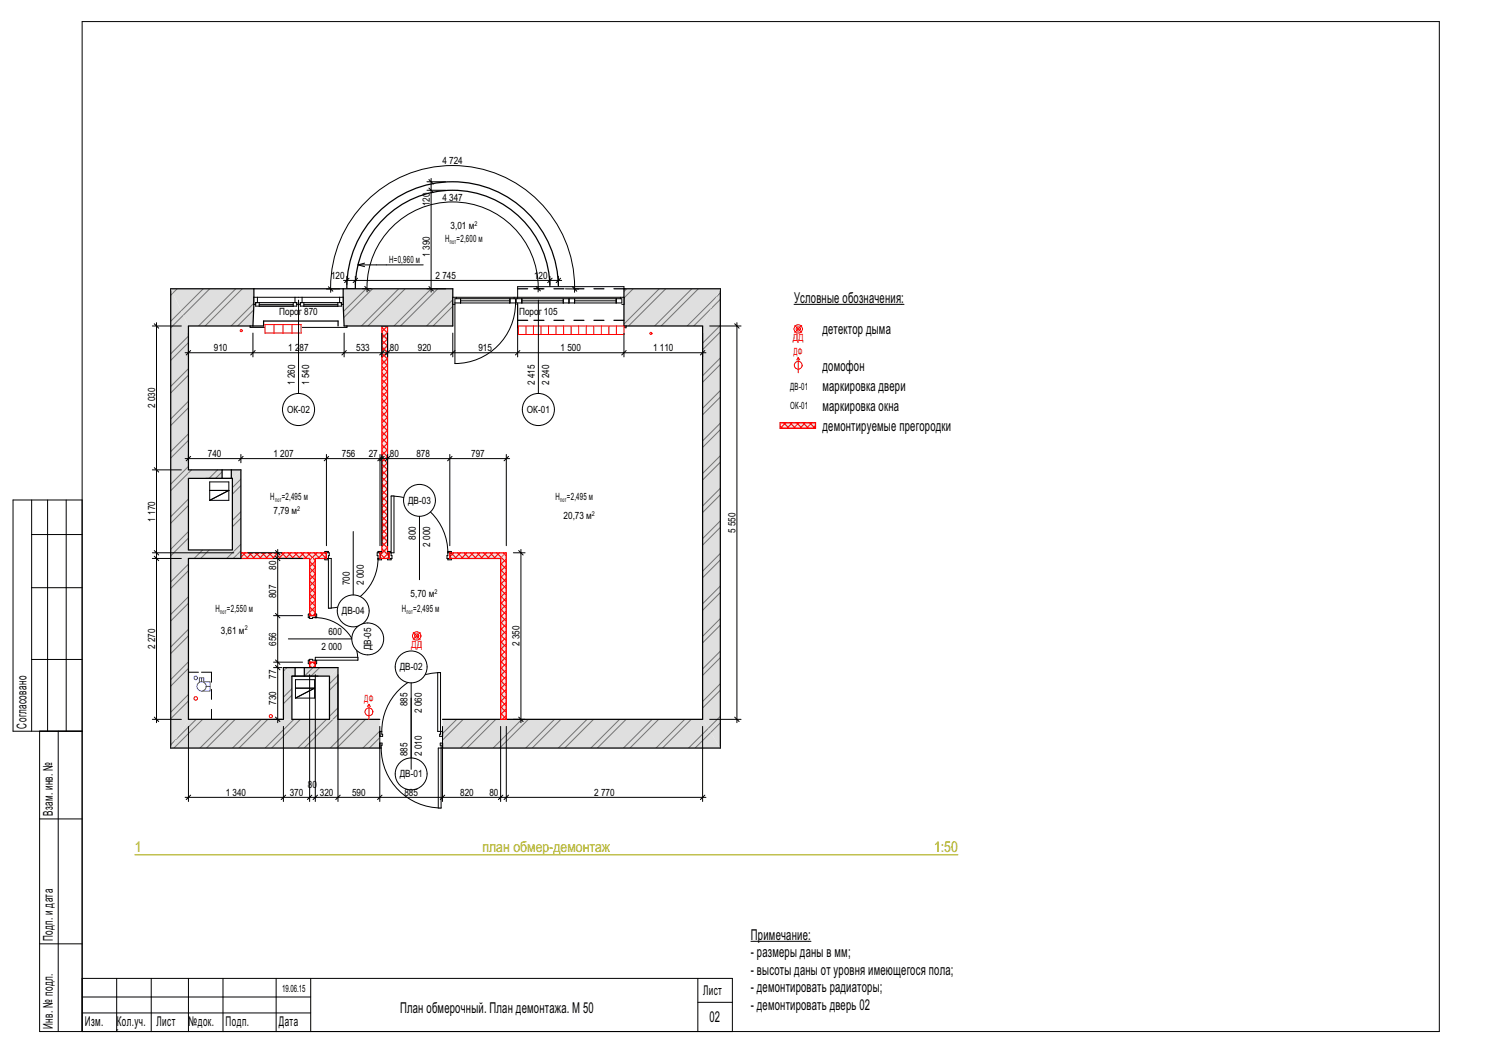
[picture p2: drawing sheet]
<svg xmlns="http://www.w3.org/2000/svg" width="420mm" height="297mm" viewBox="0 0 420 297" stroke-linecap="round" stroke-linejoin="round" font-family="sans-serif">
<defs><g id="words">
<g font-size="4.2">
<text x="224" y="85.4">Условные обозначения:</text>
<text x="232" y="94.3">детектор дыма</text>
<text x="232" y="104.5">домофон</text>
<text x="232" y="110.4">маркировка двери</text>
<text x="232" y="115.8">маркировка окна</text>
<text x="232" y="121.6">демонтируемые прегородки</text>
<text x="211.8" y="265.1">Примечание:</text>
<text x="211.8" y="270">- размеры даны в мм;</text>
<text x="211.8" y="275">- высоты даны от уровня имеющегося пола;</text>
<text x="211.8" y="279.9">- демонтировать радиаторы;</text>
<text x="112.8" y="285.8">План обмерочный. План демонтажа. М 50</text>
<text x="211.8" y="284.8">- демонтировать дверь 02</text>
<text x="200.1" y="288.3">02</text>
</g>
<g font-size="4.2" fill="#a5a500">
<text x="38" y="240.3">1</text>
<text x="136.1" y="240.3">план обмер-демонтаж</text>
<text x="263.5" y="240.3">1:50</text>
</g>
<g font-size="3.8">
<text x="7.4" y="205.5" transform="rotate(-90 7.4 205.5)">Согласовано</text>
<text x="14.9" y="230.2" transform="rotate(-90 14.9 230.2)">Взам. инв. №</text>
<text x="14.9" y="265.5" transform="rotate(-90 14.9 265.5)">Подп. и дата</text>
<text x="198.3" y="280.6">Лист</text>
<text x="14.9" y="290.2" transform="rotate(-90 14.9 290.2)">Инв. № подл.</text>
<text x="23.9" y="289.3">Изм.</text>
<text x="32.9" y="289.3">Кол.уч.</text>
<text x="44.2" y="289.3">Лист</text>
<text x="53.2" y="289.3">№док.</text>
<text x="63.6" y="289.3">Подп.</text>
<text x="78.6" y="289.3">Дата</text>
</g>
<g font-size="2.8">
<text x="124.8" y="46.3">4 724</text>
<text x="121.2" y="58.1" transform="rotate(-90 121.2 58.1)">120</text>
<text x="124.8" y="56.6">4 347</text>
<text x="127.1" y="64.6">3,01 м</text>
<text x="125.6" y="68.4">Н</text>
<text x="128.8" y="68.4">=2,600 м</text>
<text x="109.8" y="74.1">Н=0,960 м</text>
<text x="121.2" y="72.4" transform="rotate(-90 121.2 72.4)">1 390</text>
<text x="93.4" y="78.7">120</text>
<text x="122.9" y="78.7">2 745</text>
<text x="150.6" y="78.7">120</text>
<text x="78.8" y="88.9">Порог 870</text>
<text x="146.4" y="88.9">Порог 105</text>
<text x="60.3" y="99.1">910</text>
<text x="81.3" y="99.1">1 287</text>
<text x="100.5" y="99.1">533</text>
<text x="110" y="99.1">80</text>
<text x="117.9" y="99.1">920</text>
<text x="134.9" y="99.1">915</text>
<text x="158.1" y="99.1">1 500</text>
<text x="184.2" y="99.1">1 110</text>
<text x="83.2" y="106.6" transform="rotate(-90 83.2 106.6)">260</text>
<text x="87.2" y="106.6" transform="rotate(-90 87.2 106.6)">540</text>
<text x="150.9" y="106.6" transform="rotate(-90 150.9 106.6)">415</text>
<text x="154.9" y="106.6" transform="rotate(-90 154.9 106.6)">240</text>
<text x="83.2" y="108.6" transform="rotate(-90 83.2 108.6)">1</text>
<text x="87.2" y="108.6" transform="rotate(-90 87.2 108.6)">1</text>
<text x="150.9" y="108.6" transform="rotate(-90 150.9 108.6)">2</text>
<text x="154.9" y="108.6" transform="rotate(-90 154.9 108.6)">2</text>
<text x="222.9" y="109.9">ДВ-01</text>
<text x="43.7" y="115.1" transform="rotate(-90 43.7 115.1)">2 030</text>
<text x="81" y="116.5">ОК-02</text>
<text x="148.6" y="116.5">ОК-01</text>
<text x="222.9" y="115.3">ОК-01</text>
<text x="58.6" y="129">740</text>
<text x="77.1" y="129">1 207</text>
<text x="96.4" y="129">756</text>
<text x="104" y="129">27</text>
<text x="110" y="129">80</text>
<text x="117.5" y="129">878</text>
<text x="132.9" y="129">797</text>
<text x="76.2" y="141.2">Н</text>
<text x="79.5" y="141.2">=2,495 м</text>
<text x="115.1" y="142.1">ДВ-03</text>
<text x="156.7" y="141.2">Н</text>
<text x="159.9" y="141.2">=2,495 м</text>
<text x="43.7" y="147.1" transform="rotate(-90 43.7 147.1)">1 170</text>
<text x="77.1" y="145.1">7,79 м</text>
<text x="159" y="146.5">20,73 м</text>
<text x="117.3" y="152.2" transform="rotate(-90 117.3 152.2)">800</text>
<text x="121.3" y="154.2" transform="rotate(-90 121.3 154.2)">2</text>
<text x="121.3" y="152.2" transform="rotate(-90 121.3 152.2)">000</text>
<text x="207.5" y="150.3" transform="rotate(-90 207.5 150.3)">5 550</text>
<text x="77.9" y="160.7" transform="rotate(-90 77.9 160.7)">80</text>
<text x="98.6" y="165" transform="rotate(-90 98.6 165)">700</text>
<text x="102.6" y="165" transform="rotate(-90 102.6 165)">2</text>
<text x="102.6" y="163.1" transform="rotate(-90 102.6 163.1)">000</text>
<text x="60.8" y="172.6">Н</text>
<text x="64" y="172.6">=2,550 м</text>
<text x="77.9" y="168.8" transform="rotate(-90 77.9 168.8)">807</text>
<text x="96.4" y="173.3">ДВ-04</text>
<text x="113.3" y="172.6">Н</text>
<text x="115.8" y="168.4">5,70 м</text>
<text x="116.6" y="172.6">=2,495 м</text>
<text x="62.3" y="178.7">3,61 м</text>
<text x="92.6" y="179.2">600</text>
<text x="43.7" y="183.1" transform="rotate(-90 43.7 183.1)">2 270</text>
<text x="77.9" y="182.1" transform="rotate(-90 77.9 182.1)">656</text>
<text x="90.7" y="183.2">2</text>
<text x="92.6" y="183.2">000</text>
<text x="104.7" y="183.4" transform="rotate(-90 104.7 183.4)">ДВ-05</text>
<text x="146.5" y="182.3" transform="rotate(-90 146.5 182.3)">2 350</text>
<text x="77.9" y="191.5" transform="rotate(-90 77.9 191.5)">77</text>
<text x="112.8" y="189.1">ДВ-02</text>
<text x="77.9" y="198.8" transform="rotate(-90 77.9 198.8)">730</text>
<text x="115" y="199.2" transform="rotate(-90 115 199.2)">885</text>
<text x="119" y="201.1" transform="rotate(-90 119 201.1)">2</text>
<text x="119" y="199.2" transform="rotate(-90 119 199.2)">060</text>
<text x="115" y="213.3" transform="rotate(-90 115 213.3)">885</text>
<text x="119" y="213.3" transform="rotate(-90 119 213.3)">2</text>
<text x="119" y="211.3" transform="rotate(-90 119 211.3)">010</text>
<text x="112.8" y="219.3">ДВ-01</text>
<text x="63.7" y="224.5">1 340</text>
<text x="81.7" y="224.5">370</text>
<text x="86.9" y="222.2">80</text>
<text x="90.2" y="224.5">320</text>
<text x="99.3" y="224.5">590</text>
<text x="114.1" y="224.5">885</text>
<text x="129.8" y="224.5">820</text>
<text x="138" y="224.5">80</text>
<text x="167.6" y="224.5">2 770</text>
<text x="79.6" y="279.7">19.06.15</text>
</g>
<g font-size="2.8" fill="#f00">
<text x="223.6" y="96.1">ДД</text>
<text x="223.8" y="100.2">ДФ</text>
<text x="116" y="182.7">ДД</text>
<text x="102.7" y="198">ДФ</text>
</g>
<g font-size="1.9">
<text x="133.8" y="63.6">2</text>
<text x="126.9" y="68.8">пот</text>
<text x="77.6" y="141.6">пот</text>
<text x="158" y="141.6">пот</text>
<text x="83.9" y="144.1">2</text>
<text x="167" y="145.5">2</text>
<text x="122.5" y="167.4">2</text>
<text x="62.1" y="173.1">пот</text>
<text x="114.7" y="173.1">пот</text>
<text x="69" y="177.7">2</text>
</g>
<text font-size="1.4" fill="#fff" x="2.8" y="291">GSPublisherEngine 0.0.100.100</text>
</g></defs>
<g fill="none" stroke="#000" stroke-width=".28">
<path d="M8.9 141v65.2M8.9 150.8h14.3M13.4 141v65.2M18.7 141v65.2M23.2 141h-19.5v65.2h19.5M8.9 165.8h14.3M8.9 186h14.3M11.2 206.2v84.8h394.8v-284.9h-382.8v284.9M16.4 206.2v84.8M11.2 231h12M11.2 266.2h12M23.2 276h183.4v15"/>
<path d="M32.9 276v15M42.7 276v15M53.2 276v15M62.9 276v15M77.9 276v15M87.6 276v15M196.8 276v15M23.2 281.2h64.4M23.2 285.7h64.4M33.2 290.5h-.4M196.8 282.7h9.8"/>
</g>
<path d="M107.7 91.9h1.6v64h-1.6z" fill-rule="evenodd" fill="#ffd5d5"/>
<g fill="none" stroke="#f00" stroke-width=".28">
<path d="M107.7 92.3l1.6 1.6M107.7 94.2l1.6 1.6M107.7 96l1.6 1.6M107.7 97.9l1.6 1.6M107.7 99.7l1.6 1.6M109.2 91.9l.1 .2M109.3 91.9l-1.6 1.6M109.3 99.3l-1.6 1.6M109.3 97.4l-1.6 1.6M109.3 95.6l-1.6 1.6M109.3 93.8l-1.6 1.6M107.7 101.5l1.6 1.6"/>
<path d="M107.7 103.4l1.6 1.6M107.7 105.2l1.6 1.6M107.7 107l1.6 1.6M107.7 108.9l1.6 1.6M107.7 110.7l1.6 1.6M107.7 112.6l1.6 1.6M107.7 114.4l1.6 1.6M107.7 116.2l1.6 1.6M107.7 118.1l1.6 1.6M107.7 119.9l1.6 1.6M109.3 119.5l-1.6 1.6M109.3 117.6l-1.6 1.6"/>
<path d="M109.3 115.8l-1.6 1.6M109.3 114l-1.6 1.6M109.3 112.1l-1.6 1.6M109.3 110.3l-1.6 1.6M109.3 108.5l-1.6 1.6M109.3 106.6l-1.6 1.6M109.3 104.8l-1.6 1.6M109.3 102.9l-1.6 1.6M109.3 101.1l-1.6 1.6M107.7 121.7l1.6 1.6M107.7 123.6l1.6 1.6M107.7 125.4l1.6 1.6"/>
<path d="M107.7 127.3l1.6 1.6M107.7 129.1l1.6 1.6M107.7 130.9l1.6 1.6M107.7 132.8l1.6 1.6M107.7 134.6l1.6 1.6M107.7 136.4l1.6 1.6M107.7 138.3l1.6 1.6M109.3 139.7l-1.6 1.6M109.3 137.9l-1.6 1.6M109.3 136l-1.6 1.6M109.3 134.2l-1.6 1.6M109.3 132.3l-1.6 1.6"/>
<path d="M109.3 130.5l-1.6 1.6M109.3 128.7l-1.6 1.6M109.3 126.8l-1.6 1.6M109.3 125l-1.6 1.6M109.3 123.2l-1.6 1.6M109.3 121.3l-1.6 1.6M107.7 140.1l1.6 1.6M107.7 142l1.6 1.6M107.7 143.8l1.6 1.6M107.7 145.6l1.6 1.6M107.7 147.5l1.6 1.6M107.7 149.3l1.6 1.6"/>
<path d="M107.7 151.1l1.6 1.6M107.7 153l1.6 1.6M107.7 154.8l1.1 1.1M109.3 154.4l-1.5 1.5M109.3 152.6l-1.6 1.6M109.3 150.7l-1.6 1.6M109.3 148.9l-1.6 1.6M109.3 147.1l-1.6 1.5M109.3 145.2l-1.6 1.6M109.3 143.4l-1.6 1.6M109.3 141.5l-1.6 1.6"/>
</g>
<path d="M107.7 155.9v-64h1.6v64" fill="none" stroke="#f00" stroke-width=".35"/>
<path d="M48.2 81.5l5 10.4v111l-5 8.1z" fill-rule="evenodd" fill="#dfdfdf"/>
<g fill="none" stroke="#757575" stroke-width=".28">
<path d="M48.7 82.7l-.5 .6M51.1 87.7l-2.9 2.9M51.7 88.9l-3.5 3.6M53.2 96.6l-5 5M53.2 94.8l-5 5M53.2 115l-5 5M53.2 105.8l-5 5M53.2 113.2l-5 5M53.2 104l-5 5M53.2 133.4l-5 5M53.2 124.2l-5 5M53.2 131.6l-5 5"/>
<path d="M53.2 122.4l-5 5M53.2 151.8l-5 5M53.2 142.6l-5 5M53.2 159.1l-5 5M53.2 149.9l-5 5M53.2 140.7l-5 5M53.2 179.3l-5 5M53.2 170.1l-5 5M53.2 161l-5 5M53.2 177.5l-5 5M53.2 168.3l-5 5M53.2 197.7l-5 5"/>
<path d="M53.2 188.5l-5 5M53.2 195.9l-5 5M53.2 186.7l-5 5M49.7 208.6l-1.5 1.5"/>
</g>
<path d="M48.2 81.5v129.5M53.2 91.9v40.6M53.2 134.9v20.2M53.2 157.5v45.4" fill="none" stroke="#000" stroke-width=".35"/>
<path d="M203.2 81.5v129.5l-5-8.1v-111z" fill-rule="evenodd" fill="#dfdfdf"/>
<g fill="none" stroke="#757575" stroke-width=".28">
<path d="M203.2 93.6l-5 5M203.2 84.4l-2.7 2.7M203.2 91.8l-5 5M203.2 82.6l-1.1 1M203.2 112l-5 5M203.2 102.8l-5 5M203.2 119.3l-5 5M203.2 110.2l-5 5M203.2 101l-5 5M203.2 139.6l-5 5M203.2 130.4l-5 5M203.2 121.2l-5 5"/>
<path d="M203.2 137.7l-5 5M203.2 128.5l-5 5M203.2 157.9l-5 5M203.2 148.8l-5 4.9M203.2 156.1l-5 5M203.2 146.9l-5 5M203.2 176.3l-5 5M203.2 167.1l-5 5M203.2 174.5l-5 5M203.2 165.3l-5 5M203.2 194.7l-5 5M203.2 185.5l-5 5"/>
<path d="M203.2 192.9l-5 5M203.2 183.7l-5 5M203.2 203.9l-2.7 2.7M203.2 202l-3.4 3.5"/>
</g>
<path d="M198.2 91.9v111M203.2 81.5v129.5" fill="none" stroke="#000" stroke-width=".35"/>
<path d="M53.2 202.9h53.9v8.1h-58.9z" fill-rule="evenodd" fill="#dfdfdf"/>
<g fill="none" stroke="#757575" stroke-width=".28">
<path d="M55.3 202.9l-5.6 5.7M57.2 202.9l-8.1 8.1M64.5 202.9l-8.1 8.1M66.3 202.9l-8 8.1M73.7 202.9l-8.1 8.1M75.5 202.9l-8.1 8.1M82.9 202.9l-8.1 8.1M84.7 202.9l-8.1 8.1M92.1 202.9l-8.1 8.1M93.9 202.9l-8.1 8.1M101.3 202.9l-8.1 8.1M103.1 202.9l-8.1 8.1"/>
<path d="M107.1 208.1l-2.9 2.9M107.1 206.2l-4.7 4.8"/>
</g>
<path d="M124.8 202.9h73.4l5 8.1h-78.4z" fill-rule="evenodd" fill="#dfdfdf"/>
<g fill="none" stroke="#757575" stroke-width=".28">
<path d="M128.8 202.9l-4 4M130.7 202.9l-5.9 5.8M138 202.9l-8.1 8.1M139.9 202.9l-8.1 8.1M147.2 202.9l-8.1 8.1M149 202.9l-8.1 8.1M156.4 202.9l-8.1 8.1M158.2 202.9l-8.1 8.1M165.6 202.9l-8.1 8.1M167.4 202.9l-8.1 8.1M174.8 202.9l-8.1 8.1M176.6 202.9l-8.1 8.1"/>
<path d="M184 202.9l-8.1 8.1M185.8 202.9l-8.1 8.1M193.1 202.9l-8.1 8.1M195 202.9l-8.1 8.1M199.8 205.5l-5.6 5.5M200.5 206.6l-4.4 4.4"/>
</g>
<path d="M48.2 211h58.9M53.2 202.9h26.7M82.3 202.9h10.6M95.3 202.9h11.8M124.8 202.9h73.4M124.8 211h78.4" fill="none" stroke="#000" stroke-width=".35"/>
<path d="M107.5 211a16.9 16.9 0 0 0 16.9 16.9" fill="none" stroke="#000" stroke-width=".28"/>
<g fill="#fff">
<path d="M107.1 209.6h.7l-.3 1.4h-.4z" fill-rule="evenodd"/>
<path d="M124.2 209.6h.6v1.4h-.4z" fill-rule="evenodd"/>
<path d="M123.6 211h.8v16.9h-.8z" fill-rule="evenodd"/>
</g>
<path d="M124.3 189.7a16.6 16.6 0 0 0-16.6 16.6M107.1 209.6h.7l-.3 1.4h-.4zM124.2 209.6v.6h.2v17.7h-.8v-16.9h1.2v-1.4z" fill="none" stroke="#000" stroke-width=".28"/>
<path d="M107.1 209.6v1.4M124.8 209.6v1.4" fill="none" stroke="#000" stroke-width=".35"/>
<g fill="#fff">
<path d="M107.1 206.3h.6l.2 1.4h-.8z" fill-rule="evenodd"/>
<path d="M124.3 206.3h.5v1.4h-.8z" fill-rule="evenodd"/>
<path d="M123.5 189.7h.8v16.6h-.8z" fill-rule="evenodd"/>
</g>
<path d="M123.5 189.7h.8v17.4h-.3v.6h.8v-1.4h-1.3zM107.1 206.3h.6l.2 1.4h-.8z" fill="none" stroke="#000" stroke-width=".28"/>
<path d="M107.1 206.3v1.4M124.8 206.3v1.4" fill="none" stroke="#000" stroke-width=".35"/>
<path d="M141.2 157.5l1.6-1.6v47h-1.6z" fill-rule="evenodd" fill="#ffd5d5"/>
<g fill="none" stroke="#f00" stroke-width=".28">
<path d="M141.2 158.9l1.6 1.6M141.4 157.3l1.4 1.4M142.4 156.4l.4 .4M142.8 159.5l-1.6 1.6M142.8 157.7l-1.6 1.6M141.2 160.7l1.6 1.6M141.2 162.6l1.6 1.6M141.2 164.4l1.6 1.6M141.2 166.3l1.6 1.6M141.2 168.1l1.6 1.6M141.2 169.9l1.6 1.6M141.2 171.8l1.6 1.6"/>
<path d="M141.2 173.6l1.6 1.6M141.2 175.4l1.6 1.6M141.2 177.3l1.6 1.6M141.2 179.1l1.6 1.6M142.8 179.7l-1.6 1.6M142.8 177.9l-1.6 1.6M142.8 176l-1.6 1.6M142.8 174.2l-1.6 1.6M142.8 172.4l-1.6 1.6M142.8 170.5l-1.6 1.6M142.8 168.7l-1.6 1.6M142.8 166.9l-1.6 1.6"/>
<path d="M142.8 165l-1.6 1.6M142.8 163.2l-1.6 1.6M142.8 161.3l-1.6 1.6M141.2 181l1.6 1.6M141.2 182.8l1.6 1.6M141.2 184.6l1.6 1.6M141.2 186.5l1.6 1.6M141.2 188.3l1.6 1.6M141.2 190.1l1.6 1.6M141.2 192l1.6 1.6M141.2 193.8l1.6 1.6M141.2 195.7l1.6 1.6"/>
<path d="M141.2 197.5l1.6 1.6M141.2 199.3l1.6 1.6M142.8 199.9l-1.6 1.6M142.8 198.1l-1.6 1.6M142.8 196.3l-1.6 1.6M142.8 194.4l-1.6 1.6M142.8 192.6l-1.6 1.6M142.8 190.7l-1.6 1.6M142.8 188.9l-1.6 1.6M142.8 187.1l-1.6 1.6M142.8 185.2l-1.6 1.6M142.8 183.4l-1.6 1.6"/>
<path d="M142.8 181.6l-1.6 1.6M141.2 201.2l1.6 1.6M142.8 201.8l-1.1 1.1"/>
</g>
<path d="M142.8 155.9v47h-1.6v-45.4" fill="none" stroke="#f00" stroke-width=".35"/>
<path d="M67.9 155.9h24.2v1.6h-24.2z" fill-rule="evenodd" fill="#ffd5d5"/>
<g fill="none" stroke="#f00" stroke-width=".28">
<path d="M67.9 157.3l.3 .2M68.4 155.9l1.6 1.6M69.2 155.9l-1.3 1.3M70.2 155.9l1.6 1.6M71.1 155.9l-1.6 1.6M72.1 155.9l1.6 1.6M72.9 155.9l-1.6 1.6M73.9 155.9l1.6 1.6M74.7 155.9l-1.6 1.6M75.7 155.9l1.6 1.6M76.6 155.9l-1.6 1.6M77.6 155.9l1.6 1.6"/>
<path d="M78.4 155.9l-1.6 1.6M79.4 155.9l1.6 1.6M80.2 155.9l-1.6 1.6M81.3 155.9l1.6 1.6M82.1 155.9l-1.6 1.6M83.1 155.9l1.6 1.6M83.9 155.9l-1.6 1.6M84.9 155.9l1.6 1.6M85.8 155.9l-1.6 1.6M86.8 155.9l1.6 1.6M87.6 155.9l-1.6 1.6M88.6 155.9l1.6 1.6"/>
<path d="M89.4 155.9l-1.6 1.6M90.4 155.9l1.6 1.6M91.3 155.9l-1.6 1.6M92.1 157l-.6 .5"/>
</g>
<path d="M107.2 155.9h2.6v1.6h-2.6z" fill-rule="evenodd" fill="#ffd5d5"/>
<path d="M107.2 156.1l1.4 1.4M107.8 155.9l-.6 .6M108.8 155.9l1 1M109.6 155.9l-1.5 1.6" fill="none" stroke="#f00" stroke-width=".28"/>
<path d="M126.9 155.9h15.9l-1.6 1.6h-14.3z" fill-rule="evenodd" fill="#ffd5d5"/>
<g fill="none" stroke="#f00" stroke-width=".28">
<path d="M126.9 157.4l.1 .1M127.2 155.9l1.6 1.6M128 155.9l-1.1 1.2M129 155.9l1.6 1.6M129.9 155.9l-1.6 1.6M130.9 155.9l1.6 1.6M131.7 155.9l-1.6 1.6M132.7 155.9l1.6 1.6M133.5 155.9l-1.6 1.6M134.5 155.9l1.6 1.6M135.4 155.9l-1.6 1.6M136.4 155.9l1.6 1.6"/>
<path d="M137.2 155.9l-1.6 1.6M138.2 155.9l1.6 1.6M139.1 155.9l-1.6 1.6M140.1 155.9l1.3 1.4M140.9 155.9l-1.6 1.6M141.9 155.9l.5 .5M142.7 155.9l-1.6 1.6"/>
</g>
<path d="M87.3 157.5h-19.4v-1.6h24.2v1.6h-3.2M107.7 155.9h-.5v1.6h2.6v-1.6h-.5M142.8 155.9h-15.9v1.6h14.3" fill="none" stroke="#f00" stroke-width=".35"/>
<g fill="#fff">
<path d="M106.6 157.5h1v.4h-1z" fill-rule="evenodd"/>
<path d="M91.6 157.5h1v.4h-1z" fill-rule="evenodd"/>
<path d="M106.6 155.5h1v.4h-1z" fill-rule="evenodd"/>
<path d="M91.6 155.5h1v.4h-1z" fill-rule="evenodd"/>
</g>
<path d="M91.6 157.5h1v.4h-1zM91.6 155.5h1v.4h-1zM106.6 157.5a14 14 0 0 1-14 14M106.6 157.5h1v.4h-1zM106.6 155.5h1v.4h-1z" fill="none" stroke="#000" stroke-width=".28"/>
<g fill="#fff">
<path d="M106.4 155.9h.8v1.6h-.6z" fill-rule="evenodd"/>
<path d="M92.1 155.9h.8l-.3 1.6h-.5z" fill-rule="evenodd"/>
<path d="M92.6 157.5h.8v14h-.8z" fill-rule="evenodd"/>
</g>
<path d="M92.1 155.9v1.6h1.3v14h-.8v-14.8h.3v-.8zM106.4 155.9h.8v1.6h-.6z" fill="none" stroke="#000" stroke-width=".28"/>
<path d="M91.6 155.9h.5v1.6h-.5M107.6 155.9h-.4v1.6h.4" fill="none" stroke="#f00" stroke-width=".35"/>
<g fill="#fff">
<path d="M126.3 157.5h1v.4h-1z" fill-rule="evenodd"/>
<path d="M109.3 157.5h1v.4h-1z" fill-rule="evenodd"/>
<path d="M126.3 155.5h1v.4h-1z" fill-rule="evenodd"/>
<path d="M109.3 155.5h1v.4h-1z" fill-rule="evenodd"/>
</g>
<path d="M110.3 139.9a16 16 0 0 1 16 16M109.3 157.5h1v.4h-1zM109.3 155.5h1v.4h-1zM126.3 157.5h1v.4h-1zM126.3 155.5h1v.4h-1z" fill="none" stroke="#000" stroke-width=".28"/>
<g fill="#fff">
<path d="M126.3 155.9h.6v1.6h-.8z" fill-rule="evenodd"/>
<path d="M109.8 155.9h.5l.3 1.6h-.8z" fill-rule="evenodd"/>
<path d="M110.3 139.9h.8v16h-.8z" fill-rule="evenodd"/>
</g>
<path d="M110.3 139.9h.8v16h-1.3v1.6h.8v-.8h-.3zM126.3 155.9h.6v1.6h-.8z" fill="none" stroke="#000" stroke-width=".28"/>
<path d="M109.3 155.9h.5v1.6h-.5M127.3 155.9h-.4v1.6h.4" fill="none" stroke="#f00" stroke-width=".35"/>
<path d="M53.2 132.5h9.4v2.4h-9.4z" fill-rule="evenodd" fill="#dfdfdf"/>
<path d="M54 132.5l-.8 .9M61.4 132.5l-2.4 2.4M62.6 133.1l-1.8 1.8" fill="none" stroke="#757575" stroke-width=".28"/>
<path d="M65.2 132.5h2.7l-2.4 2.4h-.3z" fill-rule="evenodd" fill="#dfdfdf"/>
<path d="M62.6 132.5h2.6v2.4h-2.6z" fill-rule="evenodd" fill="#fff"/>
<path d="M53.2 134.9h12.3M53.2 132.5h14.7M62.6 132.5v2.4M65.2 132.5v2.4" fill="none" stroke="#000" stroke-width=".35"/>
<path d="M67.9 132.5v25l-2.4-2.4v-20.2z" fill-rule="evenodd" fill="#dfdfdf"/>
<path d="M67.9 137l-2.4 2.4M67.9 135.1l-2.4 2.4M67.9 155.4l-1 1M67.9 146.2l-2.4 2.4M67.9 153.5l-2 2M67.9 144.3l-2.4 2.4" fill="none" stroke="#757575" stroke-width=".28"/>
<path d="M65.5 134.9v20.2M67.9 132.5v25" fill="none" stroke="#000" stroke-width=".35"/>
<path d="M87.3 157.5h1.6v16.1h-1.6z" fill-rule="evenodd" fill="#ffd5d5"/>
<g fill="none" stroke="#f00" stroke-width=".28">
<path d="M87.3 158.3l1.6 1.6M87.8 157.5l-.5 .5M88.4 157.5l.5 .6M88.9 158.3l-1.6 1.6M87.3 160.2l1.6 1.6M87.3 162l1.6 1.6M87.3 163.8l1.6 1.6M87.3 165.7l1.6 1.6M87.3 167.5l1.6 1.6M87.3 169.3l1.6 1.6M87.3 171.2l1.6 1.6M87.3 173l.7 .6"/>
<path d="M88.9 173l-.7 .6M88.9 171.1l-1.6 1.6M88.9 169.3l-1.6 1.6M88.9 167.4l-1.6 1.6M88.9 165.6l-1.6 1.6M88.9 163.8l-1.6 1.6M88.9 161.9l-1.6 1.6M88.9 160.1l-1.6 1.6"/>
</g>
<path d="M87.3 186.8h1.6v1.5h-1.6z" fill-rule="evenodd" fill="#ffd5d5"/>
<path d="M87.3 187.7l.6 .6M88 186.8l-.7 .6M88.2 186.8l.7 .7M88.9 187.7l-.6 .6" fill="none" stroke="#f00" stroke-width=".28"/>
<path d="M87.3 157.5v16.1h1.6v-16.1M87.3 186.8h1.6v1.5h-1.6z" fill="none" stroke="#f00" stroke-width=".35"/>
<g fill="#fff">
<path d="M87 173.2h.3v1h-.3z" fill-rule="evenodd"/>
<path d="M87 186.2h.3v1h-.3z" fill-rule="evenodd"/>
<path d="M88.9 173.2h.4v1h-.4z" fill-rule="evenodd"/>
<path d="M88.9 186.2h.4v1h-.4z" fill-rule="evenodd"/>
</g>
<path d="M87 173.2h.3v1h-.3zM88.9 174.2a12 12 0 0 1 12 12M88.9 173.2h.4v1h-.4zM87 186.2h.3v1h-.3zM88.9 186.2h.4v1h-.4z" fill="none" stroke="#000" stroke-width=".28"/>
<g fill="#fff">
<path d="M87.3 173.6h1.6v.6l-1.6 .2z" fill-rule="evenodd"/>
<path d="M87.3 186l1.6 .2v.6h-1.6z" fill-rule="evenodd"/>
<path d="M88.9 185.4h12v.8h-12z" fill-rule="evenodd"/>
</g>
<path d="M87.3 173.6h1.6v.6l-1.6 .2zM87.3 186v.8h1.6v-1.4h12v.8h-12.8v-.2z" fill="none" stroke="#000" stroke-width=".28"/>
<path d="M87.3 173.2v.4h1.6v-.4M87.3 187.2v-.4h1.6v.4" fill="none" stroke="#f00" stroke-width=".35"/>
<path d="M92.9 190.7l2.4-2.4v14.6h-2.4z" fill-rule="evenodd" fill="#dfdfdf"/>
<path d="M95.3 192.3l-2.4 2.4M95.3 199.6l-2.4 2.4M95.3 190.4l-2.4 2.4M95.3 201.5l-1.4 1.4" fill="none" stroke="#757575" stroke-width=".28"/>
<path d="M92.9 190.7v12.2M95.3 188.3v14.6" fill="none" stroke="#000" stroke-width=".35"/>
<path d="M79.9 188.3l2.4 2.4v12.2h-2.4z" fill-rule="evenodd" fill="#dfdfdf"/>
<path d="M80.4 188.8l-.5 .5M82.3 196.1l-2.4 2.4M82.3 194.3l-2.4 2.3" fill="none" stroke="#757575" stroke-width=".28"/>
<path d="M79.9 188.3v14.6M82.3 190.7v12.2" fill="none" stroke="#000" stroke-width=".35"/>
<path d="M79.9 188.3h3.3v2.4h-.9z" fill-rule="evenodd" fill="#dfdfdf"/>
<path d="M80.9 188.3l-.5 .5" fill="none" stroke="#757575" stroke-width=".28"/>
<path d="M85.8 188.3h9.5l-2.4 2.4h-7.1z" fill-rule="evenodd" fill="#dfdfdf"/>
<path d="M88.3 188.3l-2.4 2.4M90.1 188.3l-2.4 2.4" fill="none" stroke="#757575" stroke-width=".28"/>
<path d="M83.2 188.3h2.6v2.4h-2.6z" fill-rule="evenodd" fill="#fff"/>
<path d="M79.9 188.3h15.4M82.3 190.7h10.6M83.2 188.3v2.4M85.8 188.3v2.4" fill="none" stroke="#000" stroke-width=".35"/>
<path d="M53.2 155.1h12.3l2.4 2.4h-14.7z" fill-rule="evenodd" fill="#dfdfdf"/>
<path d="M57.2 155.1l-2.4 2.4M59 155.1l-2.4 2.4M65.9 155.5l-2 2M66.9 156.4l-1.1 1.1" fill="none" stroke="#757575" stroke-width=".28"/>
<path d="M53.2 155.1h12.3M53.2 157.5h14.7" fill="none" stroke="#000" stroke-width=".35"/>
<path d="M107.6 59a29.8 29.8 0 0 1 32.3-5.1 29.8 29.8 0 0 1 17.6 27.6h-2.4a27.4 27.4 0 0 0-27.4-27.8 27.4 27.4 0 0 0-27.5 27.8h-2.4a29.8 29.8 0 0 1 9.8-22.5z" fill-rule="evenodd" fill="#fff"/>
<path d="M106.6 60a29.8 29.8 0 0 1 32.7-6.4 29.8 29.8 0 0 1 18.2 27.9h-2.4a27.4 27.4 0 0 0-27.4-27.8 27.4 27.4 0 0 0-27.5 27.8h-2.4a29.7 29.7 0 0 1 8.8-21.5z" fill="none" stroke="#000" stroke-width=".35"/>
<path d="M220 119.2h10v1.6h-10z" fill-rule="evenodd" fill="#ffd5d5"/>
<path d="M221 119.2l1.6 1.6M221.7 119.2l-1.6 1.6M222.8 119.2l1.6 1.6M223.5 119.2l-1.6 1.6M224.6 119.2l1.6 1.6M225.4 119.2l-1.6 1.6M226.5 119.2l1.6 1.6M227.2 119.2l-1.6 1.6M228.3 119.2l1.6 1.6M229 119.2l-1.6 1.6M220 120.1l.7 .7M230 120.1l-.7 .7" fill="none" stroke="#f00" stroke-width=".28"/>
<path d="M220 119.2h10v1.6h-10z" fill="none" stroke="#f00" stroke-width=".35"/>
<circle cx="116" cy="218.3" r="4.5" fill="#fff"/>
<g fill="none" stroke="#000" stroke-width=".28">
<path d="M116 196.9v16.9"/>
<circle cx="116" cy="218.3" r="4.5"/>
</g>
<circle cx="116" cy="188.1" r="4.5" fill="#fff"/>
<g fill="none" stroke="#000" stroke-width=".28">
<path d="M116 192.6v24.4"/>
<circle cx="116" cy="188.1" r="4.5"/>
</g>
<circle cx="99.6" cy="172.3" r="4.5" fill="#fff"/>
<g fill="none" stroke="#000" stroke-width=".28">
<path d="M99.6 149.9v17.9"/>
<circle cx="99.6" cy="172.3" r="4.5"/>
</g>
<circle cx="118.3" cy="141.1" r="4.5" fill="#fff"/>
<g fill="none" stroke="#000" stroke-width=".28">
<path d="M118.3 145.6v17.9"/>
<circle cx="118.3" cy="141.1" r="4.5"/>
</g>
<circle cx="103.7" cy="180.2" r="4.5" fill="#fff"/>
<g fill="none" stroke="#000" stroke-width=".28">
<path d="M81.3 180.2h17.9"/>
<circle cx="103.7" cy="180.2" r="4.5"/>
</g>
<circle cx="55.2" cy="191.2" r=".5" fill="#fff"/>
<circle cx="55.2" cy="191.2" r=".5" fill="none" stroke="#00f" stroke-width=".28"/>
<path d="M56.9 192.3h2.4v2.6h-2.4z" fill-rule="evenodd" fill="#fff"/>
<path d="M56.9 193.6h2.4M56.9 192.3h2.4v2.6h-2.4" fill="none" stroke="#00f" stroke-width=".28"/>
<circle cx="55.2" cy="197" r=".5" fill="#fff"/>
<circle cx="55.2" cy="197" r=".5" fill="none" stroke="#f00" stroke-width=".28"/>
<path d="M56.3 191.2h1.2v2.4h-1.2z" fill-rule="evenodd" fill="#fff"/>
<path d="M56.3 193.6v-2.4h1.2v2.4M56.9 191.2v2.4" fill="none" stroke="#00f" stroke-width=".28"/>
<circle cx="76.4" cy="202" r=".45" fill="#fff"/>
<circle cx="76.4" cy="202" r=".45" fill="none" stroke="#f00" stroke-width=".28"/>
<circle cx="183.6" cy="94" r=".3" fill="#fff"/>
<circle cx="183.6" cy="94" r=".3" fill="none" stroke="#f00" stroke-width=".28"/>
<circle cx="68" cy="93.2" r=".3" fill="#fff"/>
<circle cx="68" cy="93.2" r=".3" fill="none" stroke="#f00" stroke-width=".28"/>
<g fill="#fff">
<path d="M59.2 138.3h5.3l-5.3 2.8z"/>
<path d="M59.2 141.1l5.3-2.8v2.8z"/>
<path d="M59.2 135.9h5.3v2.4h-5.3z" fill-rule="evenodd"/>
</g>
<path d="M58.2 134.9h7.3M59.2 138.3h5.3l-5.3 2.8M59.2 135.9h5.3v5.2h-5.3z" fill="none" stroke="#000" stroke-width=".28"/>
<g fill="#fff">
<path d="M83.3 194.1h5.4l-5.4 2.8z"/>
<path d="M83.3 196.9l5.4-2.8v2.8z"/>
<path d="M83.3 191.7h5.4v2.4h-5.4z" fill-rule="evenodd"/>
</g>
<path d="M82.3 190.7h7.4M83.3 194.1h5.4l-5.4 2.8M83.3 191.7h5.4v5.2h-5.4z" fill="none" stroke="#000" stroke-width=".28"/>
<circle cx="225.2" cy="92.8" r="1.18" fill="#fff"/>
<g fill="none" stroke="#f00" stroke-width=".28">
<path d="M224.2 91.8l1.9 2M226.1 91.8l-1.9 2"/>
<circle cx="225.2" cy="92.8" r="1.18"/>
<circle cx="225.2" cy="92.8" r=".59"/>
</g>
<circle cx="117.5" cy="179.4" r="1.18" fill="#fff"/>
<g fill="none" stroke="#f00" stroke-width=".28">
<path d="M225.2 100.9l.4 .6M225.2 100.9l-.5 .6M225.2 100.9v4.2M116.6 178.4l1.9 2M118.5 178.4l-1.9 2M104.1 198.7l.4 .6M104.1 198.7l-.5 .6M104.1 198.7v4.2"/>
<circle cx="225.2" cy="103" r="1.1"/>
<circle cx="117.5" cy="179.4" r="1.18"/>
<circle cx="117.5" cy="179.4" r=".59"/>
<circle cx="104.1" cy="200.8" r="1.1"/>
</g>
<path d="M48.2 81.5h23.4l-.3 10.4h-18.1z" fill-rule="evenodd" fill="#dfdfdf"/>
<path d="M50 81.5l-1.3 1.2M57.3 81.5l-6.2 6.2M59.2 81.5l-7.5 7.4M66.5 81.5l-10.5 10.4M68.3 81.5l-10.5 10.4M71.5 87.4l-4.5 4.5M71.6 85.5l-6.4 6.4" fill="none" stroke="#757575" stroke-width=".28"/>
<path d="M96.8 81.5h30.9v10.4h-30.6z" fill-rule="evenodd" fill="#dfdfdf"/>
<path d="M103.3 81.5l-6.4 6.3M105.1 81.5l-8.1 8.1M112.4 81.5l-10.4 10.4M114.3 81.5l-10.5 10.4M121.6 81.5l-10.5 10.4M123.5 81.5l-10.5 10.4M127.7 86.4l-5.5 5.5M127.7 84.6l-7.4 7.3" fill="none" stroke="#757575" stroke-width=".28"/>
<path d="M176 81.5h27.2l-5 10.4h-22.2z" fill-rule="evenodd" fill="#dfdfdf"/>
<path d="M176.8 81.5l-.8 .7M178.6 81.5l-2.6 2.6M186 81.5l-10 9.9M187.8 81.5l-10.5 10.4M195.1 81.5l-10.5 10.4M197 81.5l-10.5 10.4M200.5 87.1l-4.8 4.8M202.1 83.6l-8.3 8.3" fill="none" stroke="#757575" stroke-width=".28"/>
<g fill="#fff">
<path d="M71.6 81.5h25.2v2.4h-25.2z" fill-rule="evenodd"/>
<path d="M71.6 85.8h25.2l.3 6.1h.8v.4h-27.4v-.4h.8z" fill-rule="evenodd"/>
<path d="M146 80.9h30v3h-30z" fill-rule="evenodd"/>
<path d="M146 83.9h30v8h.6v.5h-30.6z" fill-rule="evenodd"/>
</g>
<path d="M48.2 81.5h79.5v10.4h-30.6l-.3-10.4M53.2 91.9h21.2v-1.4h21v1.4M71.6 81.5l-.3 10.4M203.2 81.5h-27.2v10.4h22.2" fill="none" stroke="#000" stroke-width=".35"/>
<circle cx="176" cy="81.5" r=".17" fill="#000"/>
<path d="M70.5 91.9v.4h27.4v-.4" fill="none" stroke="#000" stroke-width=".28"/>
<g fill="#fff">
<path d="M95.8 83.9h1v1.9h-.5v-.5h-.5z" fill-rule="evenodd"/>
<path d="M84.2 83.9h1v1.4h-.5v.5h-.5z" fill-rule="evenodd"/>
<path d="M85.2 83.9h10.6v1.4h-.5v1h-9.6v-1h-.5z" fill-rule="evenodd"/>
<path d="M95.3 85.3h1v1h-1z" fill-rule="evenodd"/>
<path d="M84.7 85.3h1v1h-1z" fill-rule="evenodd"/>
<path d="M83.2 83.9h1v1.9h-.5v-.5h-.5z" fill-rule="evenodd"/>
<path d="M71.6 83.9h1v1.4h-.5v.5h-.5z" fill-rule="evenodd"/>
<path d="M72.6 83.9h10.6v1.4h-.5v1h-9.6v-1h-.5z" fill-rule="evenodd"/>
<path d="M82.7 85.3h1v1h-1z" fill-rule="evenodd"/>
<path d="M72.1 85.3h1v1h-1z" fill-rule="evenodd"/>
</g>
<g fill="none" stroke="#000" stroke-width=".28">
<path d="M71.6 85.8h.5M71.6 83.9h25.2M72.1 85.3h11.6v1h-11.6zM72.6 83.9v1.4M73.1 85.8h9.6M73.1 85.3v1M82.7 85.3v1M83.2 83.9v1.4M83.7 85.8h1M84.7 85.3h11.6v1h-11.6zM85.2 83.9v1.4M85.7 85.8h9.6"/>
<path d="M85.7 85.3v1M95.3 85.3v1M95.8 83.9v1.4M96.3 85.8h.5"/>
</g>
<path d="M71.6 83.9v1.9M96.8 83.9v1.9" fill="none" stroke="#000" stroke-width=".35"/>
<g fill="#fff">
<path d="M175 83.9h1v1.9h-.6v-1.5h-.4z" fill-rule="evenodd"/>
<path d="M145 83.9h1v.4h-.4v1.5h-.2v-1.5h-.4z" fill-rule="evenodd"/>
<path d="M146 83.9h29v.4h-29z" fill-rule="evenodd"/>
<path d="M127.7 83.9h1v.4h-.4v1.5h-.6z" fill-rule="evenodd"/>
<path d="M128.7 83.9h16.3v.4h-16.3z" fill-rule="evenodd"/>
<path d="M173.8 84.3h1.6v1.1h-1.6z" fill-rule="evenodd"/>
</g>
<path d="M173.8 84.3h1.6v1.1h-1.6z" fill="none" stroke="#000" stroke-width=".28"/>
<path d="M160.5 84.3h1.6v1.1h-1.6z" fill-rule="evenodd" fill="#fff"/>
<path d="M160.5 84.3h1.6v1.1h-1.6z" fill="none" stroke="#000" stroke-width=".28"/>
<path d="M145.6 84.3h1.6v1.1h-1.6z" fill-rule="evenodd" fill="#fff"/>
<path d="M145.6 84.3h1.6v1.1h-1.6z" fill="none" stroke="#000" stroke-width=".28"/>
<path d="M158.9 84.3h1.6v1.1h-1.6z" fill-rule="evenodd" fill="#fff"/>
<path d="M158.9 84.3h1.6v1.1h-1.6z" fill="none" stroke="#000" stroke-width=".28"/>
<path d="M162.1 84.3h11.7v1.1h-11.7z" fill-rule="evenodd" fill="#fff"/>
<path d="M162.1 84.3h11.7v1.1h-11.7z" fill="none" stroke="#000" stroke-width=".28"/>
<path d="M147.2 84.3h11.7v1.1h-11.7z" fill-rule="evenodd" fill="#fff"/>
<path d="M147.2 84.3h11.7v1.1h-11.7z" fill="none" stroke="#000" stroke-width=".28"/>
<path d="M128.3 84.3h1.6v1.1h-1.6z" fill-rule="evenodd" fill="#fff"/>
<path d="M128.3 84.3h1.6v1.1h-1.6z" fill="none" stroke="#000" stroke-width=".28"/>
<path d="M143.8 84.3h1.6v1.1h-1.6z" fill-rule="evenodd" fill="#fff"/>
<path d="M143.8 84.3h1.6v1.1h-1.6z" fill="none" stroke="#000" stroke-width=".28"/>
<path d="M129.9 84.3h13.9v1.1h-13.9z" fill-rule="evenodd" fill="#fff"/>
<g fill="none" stroke="#000" stroke-width=".28">
<path d="M127.7 83.9h48.3M127.7 85.8h.6M128.3 85.4v17.1a17.1 17.1 0 0 0 17.1-17.1M128.7 83.9v.4M129.9 84.3h13.9v1.1h-13.9zM129.9 84.8h13.9M145 83.9v.4M145.4 85.8h.2M146 85.4v7h30.6v-.5M147.2 84.3v1.1M147.2 84.8h11.7M158.9 84.3v1.1"/>
<path d="M160.5 84.3v1.1M162.1 84.3v1.1M162.1 84.8h11.7M173.8 84.3v1.1M175 83.9v.4M175.4 85.8h.6M176 81.5v-.6h-30v3.4"/>
</g>
<g fill="none" stroke="#000" stroke-width=".35">
<path d="M127.7 83.9v1.9M146 81.5h2.8M146 90.3h2.8M150.6 81.5h2.8M150.6 90.3h2.8M156.2 81.5h2.9M156.2 90.3h2.9M161.9 81.5h2.8M161.9 90.3h2.8M167.5 81.5h2.9M167.5 90.3h2.9M173.2 81.5h2.8"/>
<path d="M173.2 90.3h2.8M176 83.9v1.9"/>
</g>
<circle cx="56.9" cy="193.6" r="1.3" fill="#fff"/>
<circle cx="56.9" cy="193.6" r="1.3" fill="none" stroke="#00f" stroke-width=".28"/>
<path d="M146.2 91.9h29.8v2.4h-29.8z" fill-rule="evenodd" fill="#fff"/>
<g fill="none" stroke="#f00" stroke-width=".28">
<path d="M146.2 91.9h29.8v2.4h-29.8zM148.3 91.9v2.4M150.5 91.9v2.4M152.6 91.9v2.4M154.7 91.9v2.4M156.8 91.9v2.4M159 91.9v2.4M161.1 91.9v2.4M163.2 91.9v2.4M165.4 91.9v2.4M167.5 91.9v2.4M169.6 91.9v2.4"/>
<path d="M171.7 91.9v2.4M173.9 91.9v2.4"/>
</g>
<path d="M74.7 91.5h10.2v2.4h-10.2z" fill-rule="evenodd" fill="#fff"/>
<path d="M74.7 91.5h10.2v2.4h-10.2zM77.3 91.5v2.4M79.8 91.5v2.4M82.4 91.5v2.4" fill="none" stroke="#f00" stroke-width=".28"/>
<circle cx="84.2" cy="115.5" r="4.5" fill="#fff"/>
<g fill="none" stroke="#000" stroke-width=".28">
<path d="M84.2 84.6v26.4"/>
<circle cx="84.2" cy="115.5" r="4.5"/>
</g>
<circle cx="151.9" cy="115.5" r="4.5" fill="#fff"/>
<g fill="none" stroke="#000" stroke-width=".28">
<path d="M120.4 53.7h5.3M120.4 51.3h5.3M121 53l1.2 1.3M121 50.6l1.2 1.3M121.6 50.3v32.1M96.9 79.1h61.5M97.8 77.9v2.4M98.5 78.5l-1.3 1.2M100.2 77.9v2.4M100.9 78.5l-1.3 1.2M101 74.7h18.4M101 74.7l1.8 .5"/>
<path d="M102.8 74.2l-1.8 .5M155.1 77.9v2.4M155.7 78.5l-1.2 1.2M157.5 77.9v2.4M158.1 78.5l-1.2 1.2M43 91.9h8.2M43.5 91.3l1.3 1.3M44.1 91v112.8M52.2 99.5h146.9M53.2 93.9v6.8M53.8 98.9l-1.3 1.2M71.3 93.9v6.8"/>
<path d="M72 98.9l-1.3 1.2M92.6 80.9l1.3 1.2M93.3 82.4a34.4 34.4 0 0 1 34.4-35.7 34.4 34.4 0 0 1 34.4 35.7M95.8 81.5h-3.7M97.1 93.9v6.8M97.7 98.9l-1.3 1.2M102.9 80.8l1.3 1.2M103.6 82.3a24.1 24.1 0 0 1 24.1-25.3 24.1 24.1 0 0 1 24.1 25.3M104.7 81.4h-2.5M107.7 93.9v6.8M108.4 98.9l-1.3 1.2M109.3 93.9v6.8"/>
<path d="M110 98.9l-1.3 1.2M120.4 81.5h5.3M121 80.8l1.2 1.3M127.7 93.9v6.8M128.3 98.9l-1.2 1.2M146 85.8v14.9M146.6 98.9l-1.2 1.2M150.6 81.4h2.5M151.2 80.8l1.2 1.2M151.9 84.6v26.4M159.5 81.5h3.8M161.5 80.9l1.2 1.2"/>
<path d="M176 93.9v6.8M176.6 98.9l-1.2 1.2M198.2 93.9v6.8M198.8 98.9l-1.2 1.2M200.2 91.9h8.8M207.2 91.3l1.3 1.3M207.9 91v112.8M224 85.8h31M43 132.5h8.2M43.5 131.9l1.3 1.3M52.2 129.4h91.5M53.2 128.2v2.3"/>
<path d="M53.8 128.7l-1.3 1.3M67.9 128.2v2.3M68.6 128.7l-1.3 1.3M92.1 128.2v25.7M92.7 128.7l-1.2 1.3M107.2 128.2v25.7M107.7 128.2v25.7M107.8 128.7l-1.2 1.3M108.4 128.7l-1.3 1.3M109.3 128.2v25.7M110 128.7l-1.3 1.3M126.9 128.2v25.7"/>
<path d="M127.5 128.7l-1.2 1.3M142.8 128.2v25.7M143.4 128.7l-1.2 1.3M43 157.5h8.2M43 155.9h22.9M43.5 156.9l1.3 1.2M43.5 155.3l1.3 1.2M69.9 155.9h9.6M77.2 157.5h8.1M77.7 156.9l1.3 1.2M77.7 155.3l1.3 1.2M78.3 155v48.8"/>
<path d="M144.8 155.9h3.3M146.3 155.3l1.3 1.2M146.9 155v48.8M77.2 173.6h8.1M77.7 173l1.3 1.3M53.2 189.6h2.8M56.8 189.6h2.9v2.8M59.7 194.4v2.9M77.2 188.3h2.3M77.2 186.8h8.1M77.7 187.7l1.3 1.2M77.7 186.1l1.3 1.3"/>
<path d="M87.3 190.3v35.8M88.9 190.3v35.8M95.3 190.3v35.8M43 202.9h8.2M43.5 202.3l1.3 1.2M53.2 204.9v21.2M59.7 200.1v2.8M77.2 202.9h2.3M77.7 202.3l1.3 1.2M79.9 204.9v21.2M107.1 204.9v21.2M124.8 204.9v21.2"/>
<path d="M141.2 204.9v21.2M142.8 204.9v21.2M144.8 202.9h3.3M146.3 202.3l1.3 1.2M198.2 204.9v21.2M200.2 202.9h8.8M207.2 202.3l1.3 1.2M52.2 224.9h146.9M53.8 224.3l-1.3 1.2M80.6 224.3l-1.3 1.2M88 224.3l-1.3 1.2M89.6 224.3l-1.3 1.2"/>
<path d="M96 224.3l-1.3 1.2M107.8 224.3l-1.3 1.2M125.4 224.3l-1.2 1.2M141.8 224.3l-1.2 1.2M143.4 224.3l-1.2 1.2M198.8 224.3l-1.2 1.2M211.8 265.5h16.9"/>
<circle cx="151.9" cy="115.5" r="4.5"/>
</g>
<path d="M38 241.1h232.2" fill="none" stroke="#a5a500" stroke-width=".28"/>
<use href="#words"/>
</svg>
